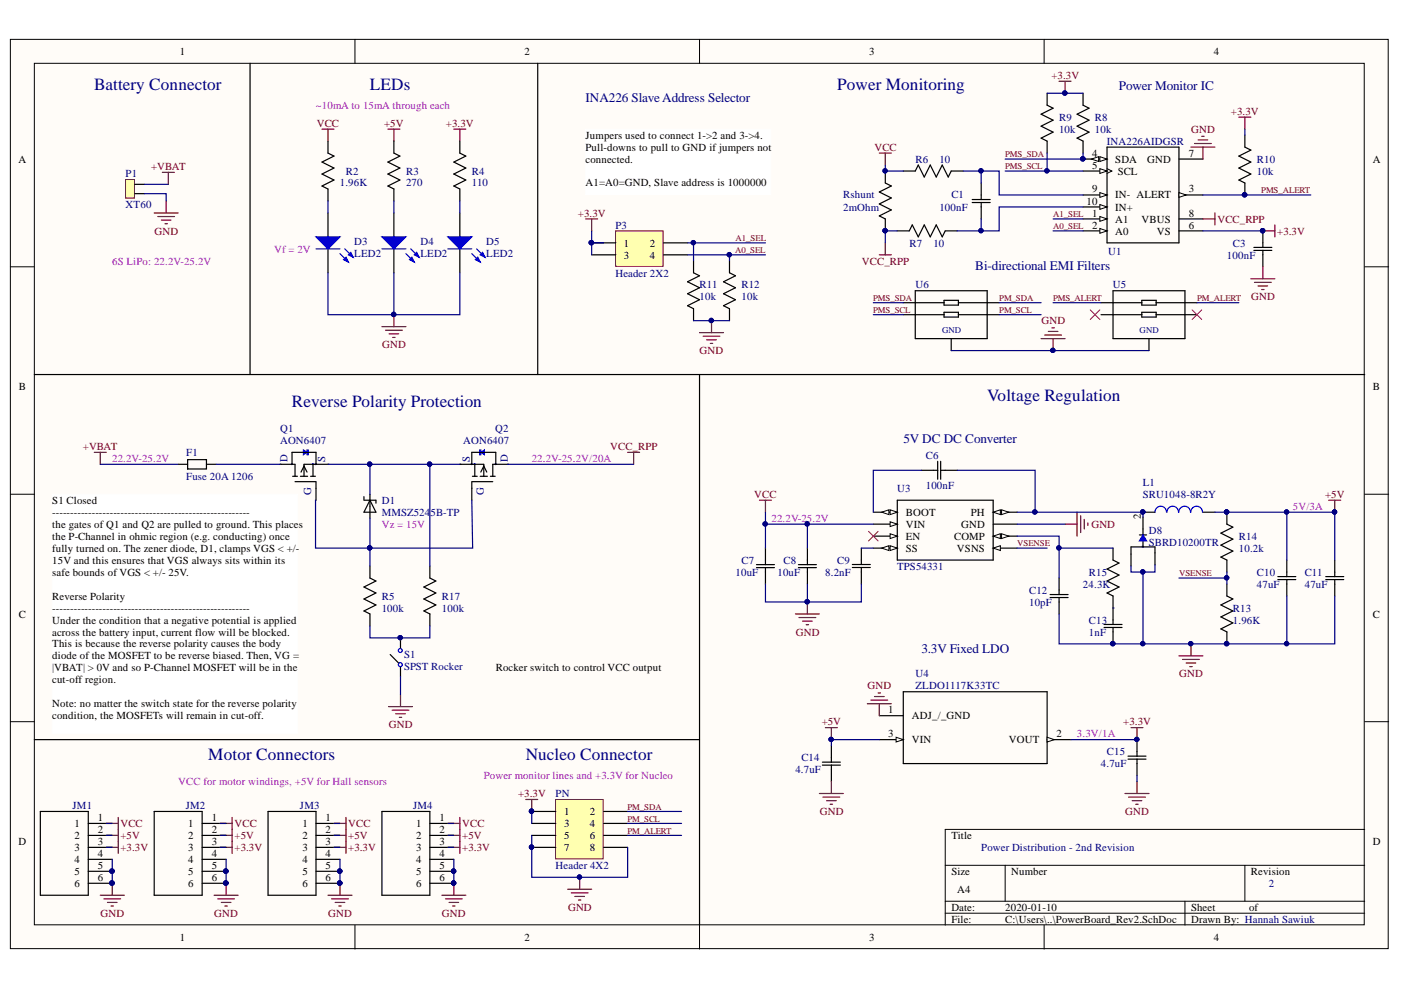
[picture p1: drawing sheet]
<svg xmlns="http://www.w3.org/2000/svg" width="297mm" height="210mm" viewBox="0 0 297 210" stroke-linecap="round" stroke-linejoin="round" font-family="sans-serif">
<defs><g id="words">
<g font-size="3.6" fill="#000080">
<text x="20" y="19">Battery Connector</text>
<text x="78.4" y="19">LEDs</text>
<text x="177.5" y="19">Power Monitoring</text>
<text x="61.9" y="86.3">Reverse Polarity Protection</text>
<text x="209.3" y="85">Voltage Regulation</text>
<text x="44.1" y="161.1">Motor Connectors</text>
<text x="111.5" y="161.1">Nucleo Connector</text>
</g>
<g font-size="2.8" fill="#000080">
<text x="124.2" y="21.7">INA226 SlaveAddress Selector</text>
<text x="237.2" y="19.2">Power Monitor IC</text>
<text x="206.8" y="57.3">Bi-directional EMI Filters</text>
<text x="191.6" y="94">5V DC DC Converter</text>
<text x="195.4" y="138.5">3.3V Fixed LDO</text>
</g>
<g font-size="2.3">
<text x="38.1" y="11.7">1</text>
<text x="111.2" y="11.7">2</text>
<text x="184.3" y="11.7">3</text>
<text x="257.4" y="11.7">4</text>
<text x="124.2" y="29.4">Jumpers used to connect 1-&gt;2 and 3-&gt;4.</text>
<text x="3.9" y="34.5">A</text>
<text x="124.2" y="31.9">Pull-downs to pull to GND if jumpers not</text>
<text x="124.2" y="34.5">connected.</text>
<text x="231.6" y="33.2">4</text>
<text x="231.6" y="35.7">5</text>
<text x="236.5" y="34.5">SDA</text>
<text x="243.2" y="34.5">GND</text>
<text x="252" y="33.2">7</text>
<text x="291.1" y="34.5">A</text>
<text x="124.2" y="39.5">A1=A0=GND, Slave address is 1000000</text>
<text x="231.6" y="40.8">9</text>
<text x="237" y="37">SCL</text>
<text x="252" y="40.8">3</text>
<text x="230.4" y="43.4">10</text>
<text x="231.6" y="46">1</text>
<text x="236.5" y="42.1">IN- ALERT</text>
<text x="236.5" y="44.7">IN+</text>
<text x="236.5" y="47.2">A1</text>
<text x="242" y="47.2">VBUS</text>
<text x="252" y="46">8</text>
<text x="132.3" y="52.3">1</text>
<text x="137.8" y="52.3">2</text>
<text x="231.6" y="48.5">2</text>
<text x="236.5" y="49.8">A0</text>
<text x="245.3" y="49.8">VS</text>
<text x="252" y="48.5">6</text>
<text x="132.3" y="54.8">3</text>
<text x="137.8" y="54.8">4</text>
<text x="4" y="82.7">B</text>
<text x="291.1" y="82.7">B</text>
<text x="11.1" y="106.9">S1 Closed</text>
<text x="11.1" y="109.4">-------------------------------------------------------</text>
<text x="11.1" y="111.9">t</text>
<text x="11.8" y="111.9">he gates of Q1 and Q2 are pulled to ground. This places</text>
<text x="192.1" y="111.9">VIN</text>
<text x="192.1" y="109.4">BOOT</text>
<text x="203.8" y="111.9">GND</text>
<text x="205.8" y="109.4">PH</text>
<text x="241.9" y="110.1" transform="rotate(-90 241.9 110.1)">2</text>
<text x="11.1" y="114.5">t</text>
<text x="11.1" y="117">fully turned on. The zener diode, D1, clamps VGS &lt; +/-</text>
<text x="11.1" y="119.5">15V and this ensures that VGS always sits within its</text>
<text x="11.8" y="114.5">he P-Channel in ohmic region (e.g. conducting) once</text>
<text x="192.1" y="117">SS</text>
<text x="192.1" y="114.5">EN</text>
<text x="202.3" y="114.5">COMP</text>
<text x="202.9" y="117">VSNS</text>
<text x="11.1" y="122.1">safe bounds of VGS &lt; +/- 25V.</text>
<text x="4" y="130.9">C</text>
<text x="11.1" y="127.1">Reverse Polarity</text>
<text x="11.1" y="129.7">-------------------------------------------------------</text>
<text x="291.1" y="130.9">C</text>
<text x="11.1" y="132.2">Under the condition that a negative potential is applied</text>
<text x="11.1" y="134.7">across the battery input, current flow will be blocked.</text>
<text x="11.1" y="137.3">This is because the reverse polarity causes the body</text>
<text x="11.1" y="139.8">diode of the MOSFET to be reverse biased. Then, VG =</text>
<text x="11.1" y="142.4">|</text>
<text x="11.5" y="142.4">VBAT| &gt; 0V and so P-Channel MOSFET will be in the</text>
<text x="105.1" y="142.4">Rocker switch to control VCC output</text>
<text x="11.1" y="144.9">cut-off region.</text>
<text x="11.1" y="150">Note: no matter the switch state for the reverse polarity</text>
<text x="11.1" y="152.5">condition, the MOSFETs will remain in cut-off.</text>
<text x="188.3" y="151.2">1</text>
<text x="193.3" y="152.5">ADJ_/_GND</text>
<text x="188.3" y="156.3">3</text>
<text x="193.3" y="157.6">VIN</text>
<text x="213.9" y="157.6">VOUT</text>
<text x="224" y="156.3">2</text>
<text x="119.6" y="172.8">1</text>
<text x="125.1" y="172.8">2</text>
<text x="3.9" y="179.2">D</text>
<text x="15.8" y="177.9">2</text>
<text x="15.8" y="175.4">1</text>
<text x="20.7" y="179.2">3</text>
<text x="20.7" y="176.7">2</text>
<text x="20.7" y="174.1">1</text>
<text x="39.9" y="177.9">2</text>
<text x="39.9" y="175.4">1</text>
<text x="44.9" y="179.2">3</text>
<text x="44.9" y="176.7">2</text>
<text x="44.9" y="174.1">1</text>
<text x="64.1" y="177.9">2</text>
<text x="64.1" y="175.4">1</text>
<text x="69" y="179.2">3</text>
<text x="69" y="176.7">2</text>
<text x="69" y="174.1">1</text>
<text x="88.2" y="177.9">2</text>
<text x="88.2" y="175.4">1</text>
<text x="93.2" y="179.2">3</text>
<text x="93.2" y="176.7">2</text>
<text x="93.2" y="174.1">1</text>
<text x="119.6" y="175.4">3</text>
<text x="119.6" y="177.9">5</text>
<text x="125.1" y="175.4">4</text>
<text x="125.1" y="177.9">6</text>
<text x="201.7" y="177.9">Title</text>
<text x="291.1" y="179.2">D</text>
<text x="15.8" y="185.5">5</text>
<text x="15.8" y="183">4</text>
<text x="15.8" y="180.5">3</text>
<text x="20.7" y="184.3">5</text>
<text x="20.7" y="181.7">4</text>
<text x="39.9" y="185.5">5</text>
<text x="39.9" y="183">4</text>
<text x="39.9" y="180.5">3</text>
<text x="44.9" y="184.3">5</text>
<text x="44.9" y="181.7">4</text>
<text x="64.1" y="185.5">5</text>
<text x="64.1" y="183">4</text>
<text x="64.1" y="180.5">3</text>
<text x="69" y="184.3">5</text>
<text x="69" y="181.7">4</text>
<text x="88.2" y="185.5">5</text>
<text x="88.2" y="183">4</text>
<text x="88.2" y="180.5">3</text>
<text x="93.2" y="184.3">5</text>
<text x="93.2" y="181.7">4</text>
<text x="119.6" y="180.5">7</text>
<text x="125.1" y="180.5">8</text>
<text x="201.7" y="185.5">Size</text>
<text x="214.4" y="185.5">Number</text>
<text x="265.2" y="185.5">Revision</text>
<text x="15.8" y="188.1">6</text>
<text x="20.7" y="186.8">6</text>
<text x="39.9" y="188.1">6</text>
<text x="44.9" y="186.8">6</text>
<text x="64.1" y="188.1">6</text>
<text x="69" y="186.8">6</text>
<text x="88.2" y="188.1">6</text>
<text x="93.2" y="186.8">6</text>
<text x="203" y="189.3">A4</text>
<text x="201.7" y="193.1">Date:</text>
<text x="201.7" y="195.7">File:</text>
<text x="213.1" y="193.1">2020-01-10</text>
<text x="213.1" y="195.7">C:\Users\..\PowerBoard_Rev2.SchDoc</text>
<text x="252.5" y="193.1">Sheet</text>
<text x="252.5" y="195.7">Drawn By: Hannah Sawiuk</text>
<text x="264.8" y="193.1">of</text>
<text x="38.1" y="199.5">1</text>
<text x="111.2" y="199.5">2</text>
<text x="184.3" y="199.5">3</text>
<text x="257.4" y="199.5">4</text>
</g>
<g font-size="2.3" fill="#800000">
<text x="222.9" y="16.7">+3.3V</text>
<text x="67.1" y="26.9">VCC</text>
<text x="81.4" y="26.9">+5V</text>
<text x="94.6" y="26.9">+3.3V</text>
<text x="252.5" y="28.1">GND</text>
<text x="261" y="24.3">+3.3V</text>
<text x="185.4" y="31.9">VCC</text>
<text x="32.1" y="36.1">+VBAT</text>
<text x="122.5" y="46">+3.3V</text>
<text x="258.1" y="47.2">VCC_RPP</text>
<text x="32.7" y="49.8">GND</text>
<text x="270.8" y="49.8">+3.3V</text>
<text x="182.8" y="56.1">VCC_RPP</text>
<text x="265.3" y="63.7">GND</text>
<text x="220.8" y="68.8">GND</text>
<text x="81" y="73.8">GND</text>
<text x="148.3" y="75.1">GND</text>
<text x="17.6" y="95.4">+VBAT</text>
<text x="129.4" y="95.4">VCC_RPP</text>
<text x="159.9" y="105.6">VCC</text>
<text x="280.9" y="105.6">+5V</text>
<text x="231.4" y="111.9">GND</text>
<text x="168.7" y="134.7">GND</text>
<text x="250" y="143.6">GND</text>
<text x="183.9" y="146.2">GND</text>
<text x="82.5" y="154.4">GND</text>
<text x="174.2" y="153.8">+5V</text>
<text x="238.2" y="153.8">+3.3V</text>
<text x="109.9" y="169">+3.3V</text>
<text x="173.8" y="172.8">GND</text>
<text x="238.6" y="172.8">GND</text>
<text x="25.5" y="175.4">VCC</text>
<text x="25.5" y="177.9">+5V</text>
<text x="49.7" y="175.4">VCC</text>
<text x="49.7" y="177.9">+5V</text>
<text x="73.8" y="175.4">VCC</text>
<text x="73.8" y="177.9">+5V</text>
<text x="98" y="175.4">VCC</text>
<text x="98" y="177.9">+5V</text>
<text x="25.5" y="180.5">+3.3V</text>
<text x="49.7" y="180.5">+3.3V</text>
<text x="73.8" y="180.5">+3.3V</text>
<text x="98" y="180.5">+3.3V</text>
<text x="21.3" y="194.4">GND</text>
<text x="45.4" y="194.4">GND</text>
<text x="69.6" y="194.4">GND</text>
<text x="93.7" y="194.4">GND</text>
<text x="120.4" y="193.1">GND</text>
</g>
<g font-size="2.3" fill="#90f">
<text x="67" y="23.1">~10mA to 15mA through each</text>
<text x="58.1" y="53.6">Vf = 2V</text>
<text x="23.8" y="56.1">6S LiPo: 22.2V-25.2V</text>
<text x="23.8" y="97.9">22.2V-25.2V</text>
<text x="112.7" y="97.9">22.2V-25.2V/20A</text>
<text x="80.9" y="111.9">Vz = 15V</text>
<text x="163.6" y="110.7">22.2V-25.2V</text>
<text x="274.1" y="108.1">5V/3A</text>
<text x="228.3" y="156.3">3.3V/1A</text>
<text x="37.8" y="166.5">VCC for motor windings, +5V for Hall sensors</text>
<text x="102.6" y="165.2">Power monitor lines and +3.3V for Nucleo</text>
</g>
<g font-size="2.3" fill="#000080">
<text x="224.5" y="25.6">R9</text>
<text x="224.5" y="28.1">10k</text>
<text x="232.1" y="25.6">R8</text>
<text x="232.1" y="28.1">10k</text>
<text x="194.1" y="34.5">R6</text>
<text x="199.2" y="34.5">10</text>
<text x="234.7" y="30.7">INA226AIDGSR</text>
<text x="266.5" y="34.5">R10</text>
<text x="26.6" y="37.6">P1</text>
<text x="72.1" y="39.5">1.96K</text>
<text x="73.3" y="37">R2</text>
<text x="86.1" y="37">R3</text>
<text x="86.1" y="39.5">270</text>
<text x="100" y="37">R4</text>
<text x="100" y="39.5">110</text>
<text x="266.5" y="37">10k</text>
<text x="26.6" y="44.1">XT60</text>
<text x="178.8" y="42.1">Rshunt</text>
<text x="178.8" y="44.7">2mOhm</text>
<text x="199.2" y="44.7">100nF</text>
<text x="201.7" y="42.1">C1</text>
<text x="75.1" y="52">D3</text>
<text x="89.1" y="52">D4</text>
<text x="103.1" y="52">D5</text>
<text x="130.5" y="48.5">P3</text>
<text x="192.8" y="52.3">R7</text>
<text x="197.9" y="52.3">10</text>
<text x="261.4" y="52.3">C3</text>
<text x="75.1" y="54.6">LED2</text>
<text x="89.1" y="54.6">LED2</text>
<text x="103.1" y="54.6">LED2</text>
<text x="130.5" y="58.6">Header 2X2</text>
<text x="234.9" y="54.1">U1</text>
<text x="260.1" y="54.8">100nF</text>
<text x="148.3" y="61.2">R11</text>
<text x="148.3" y="63.7">10k</text>
<text x="157.2" y="61.2">R12</text>
<text x="157.2" y="63.7">10k</text>
<text x="194.1" y="61.2">U6</text>
<text x="236" y="61.2">U5</text>
<text x="59.4" y="91.6">Q1</text>
<text x="59.4" y="94.1">AON6407</text>
<text x="98.2" y="94.1">AON6407</text>
<text x="105" y="91.6">Q2</text>
<text x="39.5" y="96.7">F1</text>
<text x="39.5" y="101.7">Fuse 20A 1206</text>
<text x="61" y="98" transform="rotate(-90 61 98)">D</text>
<text x="68.9" y="98" transform="rotate(-90 68.9 98)">S</text>
<text x="99.6" y="98" transform="rotate(-90 99.6 98)">S</text>
<text x="107.7" y="98" transform="rotate(-90 107.7 98)">D</text>
<text x="196.3" y="97.2">C6</text>
<text x="66" y="105" transform="rotate(-90 66 105)">G</text>
<text x="80.9" y="106.9">D1</text>
<text x="102.6" y="105" transform="rotate(-90 102.6 105)">G</text>
<text x="190.2" y="104.3">U3</text>
<text x="196.3" y="103.7">100nF</text>
<text x="242.3" y="103">L1</text>
<text x="242.3" y="105.6">SRU1048-8R2Y</text>
<text x="80.9" y="109.4">MMSZ524</text>
<text x="91.3" y="109.4">5B-TP</text>
<text x="243.6" y="113.2">D8</text>
<text x="157.2" y="119.5">C7</text>
<text x="166.1" y="119.5">C8</text>
<text x="177.5" y="119.5">C9</text>
<text x="243.6" y="115.7">SBRD10200TR</text>
<text x="262.7" y="114.5">R14</text>
<text x="262.7" y="117">10.2k</text>
<text x="155.9" y="122.1">10uF</text>
<text x="164.8" y="122.1">10uF</text>
<text x="175" y="122.1">8.2nF</text>
<text x="190.2" y="120.8">TPS54331</text>
<text x="218.2" y="125.9">C12</text>
<text x="229.6" y="124.6">24.3K</text>
<text x="230.9" y="122.1">R15</text>
<text x="266.5" y="122.1">C10</text>
<text x="266.5" y="124.6">47uF</text>
<text x="276.6" y="122.1">C11</text>
<text x="276.6" y="124.6">47uF</text>
<text x="80.9" y="127.1">R5</text>
<text x="80.9" y="129.7">100k</text>
<text x="93.7" y="127.1">R17</text>
<text x="93.7" y="129.7">100k</text>
<text x="218.2" y="128.4">10pF</text>
<text x="261.4" y="129.7">R13</text>
<text x="230.9" y="132.2">C13</text>
<text x="230.9" y="134.7">1nF</text>
<text x="261.4" y="132.2">1.96K</text>
<text x="85.7" y="139.6">S1</text>
<text x="85.7" y="142.1">SPST Rocker</text>
<text x="194.1" y="143.6">U4</text>
<text x="194.1" y="146.2">ZLDO1117K33TC</text>
<text x="169.9" y="161.4">C14</text>
<text x="234.7" y="160.1">C15</text>
<text x="168.6" y="164">4.7uF</text>
<text x="233.4" y="162.6">4.7uF</text>
<text x="15.4" y="171.6">JM1</text>
<text x="39.4" y="171.6">JM2</text>
<text x="63.6" y="171.6">JM3</text>
<text x="87.6" y="171.6">JM4</text>
<text x="117.8" y="169">PN</text>
<text x="117.8" y="184.3">Header 4X2</text>
<text x="208" y="180.5">Power Distribution - 2nd Revision</text>
<text x="269" y="188.1">2</text>
</g>
<g font-size="1.9" fill="#800000">
<text x="213.1" y="35.9">PMS_SCL</text>
<text x="213.1" y="33.4">PMS_SDA</text>
<text x="267.4" y="41">PMS_ALERT</text>
<text x="223.3" y="46">A1_SEL</text>
<text x="155.9" y="53.6">A0_SEL</text>
<text x="155.9" y="51.1">A1_SEL</text>
<text x="223.3" y="48.6">A0_SEL</text>
<text x="185.1" y="63.8">PMS_SDA</text>
<text x="211.9" y="63.8">PM_SDA</text>
<text x="223.3" y="63.8">PMS_ALERT</text>
<text x="253.8" y="63.8">PM_ALERT</text>
<text x="185.1" y="66.3">PMS_SCL</text>
<text x="211.9" y="66.3">PM_SCL</text>
<text x="215.7" y="115.8">VSENSE</text>
<text x="250" y="122.2">VSENSE</text>
<text x="133" y="171.7">PM_SDA</text>
<text x="133" y="174.2">PM_SCL</text>
<text x="133" y="176.7">PM_ALERT</text>
</g>
<g font-size="1.9" fill="#000080">
<text x="199.8" y="70.6">GND</text>
<text x="241.6" y="70.6">GND</text>
</g>
</g></defs>
<g fill="#fffcf8" stroke="#000" stroke-width=".21">
<path d="M2.2 8.3h292.1v192.8h-292.1z"/>
<path d="M7.3 13.4h281.9v182.7h-281.9z"/>
</g>
<g fill="none" stroke="#000" stroke-width=".21">
<path d="M75.3 8.3v5.1M148.3 8.3v5.1M221.4 8.3v5.1M2.2 56.6h5.1M289.3 56.6h5.1M2.2 104.8h5.1M289.3 104.8h5.1M2.2 153h5.1M289.3 153h5.1M289.3 175.9h-88.9v20.3M75.3 196.2v5M148.3 196.2v5"/>
<path d="M200.4 183.5h88.9M200.4 191.1h88.9M200.4 193.6h88.9M213.1 183.5v7.6M221.4 196.2v5M251.2 191.1v5.1M263.9 183.5v7.6"/>
</g>
<path d="M69.5 45.1v5.1M69.5 52.8v5M78.4 120v2.6l1.3 .6-2.5 1.3 2.5 1.2-2.5 1.3 2.5 1.3-2.5 1.2 1.2 .7v2.5M82.7 138.8l1.8 1.8M84.9 135.4v2M91.1 120v2.6l1.3 .6-2.5 1.3 2.5 1.2-2.5 1.3 2.5 1.3-2.5 1.2 1.2 .7v2.5M84.9 141.5v2" fill="none" stroke="#000" stroke-width=".25"/>
<g fill="none" stroke="#00f" stroke-width=".25">
<circle cx="84.9" cy="137.9" r=".42"/>
<circle cx="84.9" cy="140.9" r=".42"/>
</g>
<path d="M67 50.2h5.1l-2.6 2.6z" fill="#00f"/>
<path d="M67 50.2h5.1l-2.6 2.6zM72.1 53.8l1.8 1.8M73.1 52.8l1.8 1.7" fill="none" stroke="#00f" stroke-width=".25"/>
<path d="M72.8 55l.6-.5 .5 1.1z" fill="#00f"/>
<path d="M72.8 55l.6-.5 .5 1.1z" fill="none" stroke="#00f" stroke-width=".25"/>
<path d="M73.9 54l.5-.5 .5 1z" fill="#00f"/>
<path d="M67 52.8h5.1M73.9 54l.5-.5 .5 1z" fill="none" stroke="#00f" stroke-width=".25"/>
<path d="M26.6 38.1h1.9v3.9h-1.9z" fill="#ffffb0" stroke="#800000" stroke-width=".21"/>
<path d="M28.6 39.1h2M234.7 31.2h15.3v20.3h-15.3zM250 33.7h5M28.6 41.1h2M250 41.3h5" fill="none" stroke="#000" stroke-width=".25"/>
<path d="M34.4 36.5h2.6M35.7 36.5v2.6M32.7 45.1h5.1M33.5 45.9h3.5M34.2 46.7h2.1M35 47.4h.5M35.2 42.6v2.5M20 95.9h2.5M21.3 95.9v2.5M133.1 95.9h2.5M134.3 95.9v2.5" fill="none" stroke="#800000" stroke-width=".25"/>
<path d="M250 40.8l1.5 .5-1.5 .5z" fill="#fffcf8"/>
<path d="M250 40.8l1.5 .5-1.5 .5z" fill="none" stroke="#000" stroke-width=".21"/>
<path d="M229.6 33.7h5.1M250 46.4h5M250 49h5" fill="none" stroke="#000" stroke-width=".25"/>
<path d="M233.2 33.2l1.5 .5-1.5 .5z" fill="#fffcf8"/>
<path d="M233.2 33.2l1.5 .5-1.5 .5z" fill="none" stroke="#000" stroke-width=".21"/>
<path d="M231.4 33.7l1.5-.5v1z" fill="#fffcf8"/>
<path d="M231.4 33.7l1.5-.5v1zM234.7 35.8l1 .5-1 .5" fill="none" stroke="#000" stroke-width=".21"/>
<circle cx="229.6" cy="33.7" r=".46" fill="#000080" stroke="#000080" stroke-width=".21"/>
<path d="M229.6 36.3h5.1" fill="none" stroke="#000" stroke-width=".25"/>
<path d="M233.2 35.8l1.5 .5-1.5 .5z" fill="#fffcf8"/>
<path d="M233.2 35.8l1.5 .5-1.5 .5z" fill="none" stroke="#000" stroke-width=".21"/>
<path d="M229.6 41.3h5.1" fill="none" stroke="#000" stroke-width=".25"/>
<path d="M233.2 40.8l1.5 .5-1.5 .5z" fill="#fffcf8"/>
<path d="M233.2 40.8l1.5 .5-1.5 .5z" fill="none" stroke="#000" stroke-width=".21"/>
<path d="M229.6 43.9h5.1" fill="none" stroke="#000" stroke-width=".25"/>
<path d="M233.2 43.4l1.5 .5-1.5 .5z" fill="#fffcf8"/>
<path d="M233.2 43.4l1.5 .5-1.5 .5z" fill="none" stroke="#000" stroke-width=".21"/>
<path d="M229.6 46.4h5.1" fill="none" stroke="#000" stroke-width=".25"/>
<path d="M233.2 45.9l1.5 .5-1.5 .5z" fill="#fffcf8"/>
<path d="M233.2 45.9l1.5 .5-1.5 .5z" fill="none" stroke="#000" stroke-width=".21"/>
<path d="M229.6 49h5.1" fill="none" stroke="#000" stroke-width=".25"/>
<path d="M233.2 48.4l1.5 .6-1.5 .5z" fill="#fffcf8"/>
<path d="M233.2 48.4l1.5 .6-1.5 .5z" fill="none" stroke="#000" stroke-width=".21"/>
<g fill="#000080" stroke="#000080" stroke-width=".21">
<circle cx="229.6" cy="33.7" r=".46"/>
<circle cx="83.5" cy="66.7" r=".46"/>
</g>
<path d="M68.3 27.4h2.5M69.5 27.4v2.5M81 69.3h5.1M81.7 70h3.6M82.5 70.8h2M83.3 71.5h.5M83.5 66.7v2.6M161 106.1h2.6M162.3 106.1v2.5" fill="none" stroke="#800000" stroke-width=".25"/>
<path d="M11.1 104.8h52v50.7h-52z" fill="#fff" stroke="#fff" stroke-width=".21"/>
<path d="M83.5 45.1v5.1M83.5 52.8v5M77.2 105.3v.6M77.2 106.1h2.5v.6M78.4 106.1l1.3 2.5h-2.5zM78.4 104.8v5.1" fill="none" stroke="#000" stroke-width=".25"/>
<path d="M81 50.2h5.1l-2.6 2.6z" fill="#00f"/>
<path d="M81 50.2h5.1l-2.6 2.6zM86.1 53.8l1.7 1.8M87.1 52.8l1.8 1.7" fill="none" stroke="#00f" stroke-width=".25"/>
<path d="M86.8 55l.5-.5 .5 1.1z" fill="#00f"/>
<path d="M86.8 55l.5-.5 .5 1.1z" fill="none" stroke="#00f" stroke-width=".25"/>
<path d="M87.8 54l.5-.5 .6 1z" fill="#00f"/>
<path d="M81 52.8h5.1M87.8 54l.5-.5 .6 1z" fill="none" stroke="#00f" stroke-width=".25"/>
<g fill="none" stroke="#800000" stroke-width=".25">
<path d="M82.2 27.4h2.6M83.5 27.4v2.5M186.4 32.5h2.6M187.7 32.5v2.5M252.5 31.2h5.1M253.3 30.4h3.5M254 29.7h2.1M254.8 28.9h.5M255 31.2v2.5M186.4 54h2.6M187.7 51.5v2.5M255 46.4h2.6"/>
<path d="M257.6 45.1v2.6"/>
</g>
<path d="M222 19.8v2.5l1.3 .6-2.6 1.3 2.6 1.3-2.6 1.2 2.6 1.3-2.6 1.3 1.3 .6v2.6M229.6 19.8v2.5l1.3 .6-2.5 1.3 2.5 1.3-2.5 1.2 2.5 1.3-2.5 1.3 1.2 .6v2.6M191.5 36.3h2.6l.6-1.3 1.3 2.5 1.2-2.5 1.3 2.5 1.3-2.5 1.2 2.5 .7-1.2h2.5M208 38.8v3.5M263.9 28.7v2.5l1.3 .6-2.5 1.3 2.5 1.3-2.5 1.2 2.5 1.3-2.5 1.3 1.2 .6v2.5M190.2 49h2.6l.6-1.3 1.3 2.5 1.3-2.5 1.2 2.5 1.3-2.5 1.3 2.5 .6-1.2h2.5M206.1 42.3h3.8M206.1 42.9h3.8M208 42.9v3.5" fill="none" stroke="#000" stroke-width=".25"/>
<circle cx="263.9" cy="41.3" r=".46" fill="#000080" stroke="#000080" stroke-width=".21"/>
<path d="M124.1 27.4h39.4v13.8h-39.4z" fill="#fff" stroke="#fff" stroke-width=".21"/>
<path d="M64.3 95.4l.8 .5-.8 .5z" fill="#00f"/>
<path d="M64.3 95.4l.8 .5-.8 .5z" fill="none" stroke="#00f" stroke-width=".25"/>
<path d="M65.1 95.4h.2v1h-.2z" fill-rule="evenodd" fill="#00f"/>
<g fill="none" stroke="#00f" stroke-width=".25">
<path d="M61.8 98.3l.1 .2zM65.1 95.4h.2v1h-.2zM66.3 98.3l.1 .2z"/>
<circle cx="66.9" cy="98.4" r=".09"/>
</g>
<path d="M59.4 98.4h.1M59.4 98.4h3.2v2.6M61.9 98.4v-2.5h5.1v2.5M66.4 98.4v2.6M69.5 98.4h.1M69.5 98.4h-5v2.6M62 101h1.1M62.6 102.1h4.4M63.7 101h1.5M63.8 100.1l.7-1.3 .6 1.3M65.9 101h1M67 102.2v3.9" fill="none" stroke="#000" stroke-width=".25"/>
<path d="M101.9 95.9l.8-.5v1z" fill="#00f"/>
<path d="M101.9 95.9l.8-.5v1z" fill="none" stroke="#00f" stroke-width=".25"/>
<path d="M101.7 95.4h.2v1h-.2z" fill-rule="evenodd" fill="#00f"/>
<g fill="none" stroke="#00f" stroke-width=".25">
<path d="M99.9 98.3l.1 .2zM101.7 95.4h.2v1h-.2z"/>
<circle cx="100.6" cy="98.4" r=".09"/>
<circle cx="105.1" cy="98.4" r=".09"/>
</g>
<path d="M97.5 98.4h.1M97.5 98.4h5.1v2.6M100 98.4v-2.5h5.1v2.5M100.7 98.4v2.6M107.7 98.4h.1M107.7 98.4h-3.2v2.6M100 102.2v3.9M100 102.1h4.5M100.2 101h1M101.8 101h1.5M101.9 100.1l.7-1.3 .6 1.3M104 101h1" fill="none" stroke="#000" stroke-width=".25"/>
<path d="M130.5 49h10.1v7.5h-10.1z" fill="#ffffb0" stroke="#800000" stroke-width=".21"/>
<path d="M187.7 36.3v2.5l1.3 .6-2.6 1.3 2.6 1.3-2.6 1.2 2.6 1.3-2.6 1.3 1.3 .6v2.6M125.4 51.5h5.1M125.4 54h5.1M140.7 51.5h5.1M140.7 54h5.1M147 55.3v2.5l1.3 .7-2.5 1.2 2.5 1.3-2.5 1.3 2.5 1.2-2.5 1.3 1.2 .7v2.5M154.7 55.3v2.5l1.2 .7-2.5 1.2 2.5 1.3-2.5 1.3 2.5 1.2-2.5 1.3 1.3 .7v2.5M37.8 98.4h2M39.8 97.5h4v1.9h-4zM43.8 98.4h2M190.2 106.1h20.4v12.6h-20.4zM210.6 116.2h5.1" fill="none" stroke="#000" stroke-width=".25"/>
<g fill="#000080" stroke="#000080" stroke-width=".21">
<circle cx="125.4" cy="51.4" r=".46"/>
<circle cx="150.8" cy="68" r=".46"/>
<circle cx="187.7" cy="48.9" r=".46"/>
</g>
<path d="M124.2 46.4h2.5M125.4 46.4v2.6M148.3 70.5h5.1M149.1 71.3h3.5M149.8 72.1h2.1M150.6 72.8h.5M150.9 68v2.5" fill="none" stroke="#800000" stroke-width=".25"/>
<path d="M210.6 116.2l1.5-.5v1z" fill="#fffcf8"/>
<path d="M210.6 116.2l1.5-.5v1z" fill="none" stroke="#000" stroke-width=".21"/>
<path d="M210.6 113.7h5.1" fill="none" stroke="#000" stroke-width=".25"/>
<path d="M210.6 113.7l1.5-.5v1z" fill="#fffcf8"/>
<path d="M210.6 113.7l1.5-.5v1z" fill="none" stroke="#000" stroke-width=".21"/>
<path d="M212.4 113.2l1.5 .5-1.5 .5z" fill="#fffcf8"/>
<path d="M212.4 113.2l1.5 .5-1.5 .5z" fill="none" stroke="#000" stroke-width=".21"/>
<path d="M210.6 111.1h5.1M210.6 108.6h5.1" fill="none" stroke="#000" stroke-width=".25"/>
<path d="M210.6 108.6l1.5-.5v1z" fill="#fffcf8"/>
<path d="M210.6 108.6l1.5-.5v1z" fill="none" stroke="#000" stroke-width=".21"/>
<path d="M212.4 108.1l1.5 .5-1.5 .5z" fill="#fffcf8"/>
<path d="M212.4 108.1l1.5 .5-1.5 .5z" fill="none" stroke="#000" stroke-width=".21"/>
<path d="M185.2 116.2h5" fill="none" stroke="#000" stroke-width=".25"/>
<path d="M188.7 115.7l1.5 .5-1.5 .5z" fill="#fffcf8"/>
<path d="M188.7 115.7l1.5 .5-1.5 .5z" fill="none" stroke="#000" stroke-width=".21"/>
<path d="M186.9 116.2l1.6-.5v1z" fill="#fffcf8"/>
<path d="M186.9 116.2l1.6-.5v1z" fill="none" stroke="#000" stroke-width=".21"/>
<path d="M185.2 113.7h5" fill="none" stroke="#000" stroke-width=".25"/>
<path d="M188.7 113.2l1.5 .5-1.5 .5z" fill="#fffcf8"/>
<path d="M188.7 113.2l1.5 .5-1.5 .5z" fill="none" stroke="#000" stroke-width=".21"/>
<path d="M185.2 111.1h5" fill="none" stroke="#000" stroke-width=".25"/>
<path d="M188.7 110.6l1.5 .5-1.5 .5z" fill="#fffcf8"/>
<path d="M188.7 110.6l1.5 .5-1.5 .5z" fill="none" stroke="#000" stroke-width=".21"/>
<path d="M185.2 108.6h5" fill="none" stroke="#000" stroke-width=".25"/>
<path d="M188.7 108.1l1.5 .5-1.5 .5z" fill="#fffcf8"/>
<path d="M188.7 108.1l1.5 .5-1.5 .5z" fill="none" stroke="#000" stroke-width=".21"/>
<path d="M186.9 108.6l1.6-.5v1z" fill="#fffcf8"/>
<path d="M186.9 108.6l1.6-.5v1z" fill="none" stroke="#000" stroke-width=".21"/>
<path d="M195.3 99.7h3.5M198.8 97.8v3.8M199.4 99.7h3.5M199.4 97.8v3.8M241.6 113.4h1.5M242.3 108.6h2.6M242.3 112.2v1.2M242.3 114.7v1.3M244.9 117.2v-1.2h-5.1v1.5M255 108.6h2.6" fill="none" stroke="#000" stroke-width=".25"/>
<g fill="none" stroke="#00f" stroke-width=".25">
<path d="M247.3 108.6a1.22 1.22 0 0 0-1.2-1.3 1.22 1.22 0 0 0-1.2 1.3M249.9 108.6a1.22 1.22 0 0 0-1.3-1.3 1.22 1.22 0 0 0-1.2 1.3M252.4 108.6a1.23 1.23 0 0 0-1.2-1.3 1.23 1.23 0 0 0-1.3 1.3M254.9 108.6a1.23 1.23 0 0 0-1.2-1.3 1.23 1.23 0 0 0-1.2 1.3"/>
<circle cx="242.3" cy="115.9" r=".11"/>
</g>
<circle cx="242.3" cy="108.5" r=".46" fill="#000080" stroke="#000080" stroke-width=".21"/>
<path d="M242.3 113.4l.8 1.3h-1.5z" fill="#00f"/>
<path d="M242.3 113.4l.8 1.3h-1.5z" fill="none" stroke="#00f" stroke-width=".25"/>
<g fill="none" stroke="#000" stroke-width=".25">
<path d="M97.5 45.1v5.1M97.5 52.8v5M7.3 79.4h141M160.4 119.7h3.8M162.3 116.2v3.5M169.3 119.7h3.8M171.2 116.2v3.5M180.7 119.7h3.8M182.6 116.2v3.5M239.8 117.5v2.5M242.3 109.6v2.6M244.9 117.2v2.6"/>
<path d="M260.1 108.6v2.5l1.3 .7-2.5 1.2 2.5 1.3-2.5 1.3 2.5 1.2-2.5 1.3 1.2 .6v2.6M272.8 118.7v3.6M283 118.7v3.6M160.4 120.3h3.8M162.3 120.3v3.5M169.3 120.3h3.8M171.2 120.3v3.5M180.7 120.3h3.8M182.6 120.3v3.5M260.1 123.8v2.6l1.3 .6-2.5 1.3 2.5 1.2-2.5 1.3 2.5 1.3-2.5 1.2 1.2 .7v2.5M270.9 122.3h3.8M270.9 122.9h3.8"/>
<path d="M272.8 122.9v3.5M281.1 122.3h3.8M281.1 122.9h3.8M283 122.9v3.5"/>
</g>
<path d="M225.8 111.1h2.6M228.4 108.6v5.1M229.1 109.4v3.5M229.9 110.1v2.1M230.6 110.9v.5M281.7 106.1h2.6M283 106.1v2.5" fill="none" stroke="#800000" stroke-width=".25"/>
<g fill="#000080" stroke="#000080" stroke-width=".21">
<circle cx="260.1" cy="108.5" r=".46"/>
<circle cx="260.1" cy="136.5" r=".46"/>
<circle cx="282.9" cy="108.5" r=".46"/>
</g>
<path d="M95 50.2h5l-2.5 2.6z" fill="#00f"/>
<path d="M95 50.2h5l-2.5 2.6zM100 53.8l1.8 1.8M101 52.8l1.8 1.7" fill="none" stroke="#00f" stroke-width=".25"/>
<path d="M100.8 55l.5-.5 .5 1.1z" fill="#00f"/>
<path d="M100.8 55l.5-.5 .5 1.1z" fill="none" stroke="#00f" stroke-width=".25"/>
<path d="M101.8 54l.5-.5 .5 1z" fill="#00f"/>
<path d="M95 52.8h5M101.8 54l.5-.5 .5 1z" fill="none" stroke="#00f" stroke-width=".25"/>
<g fill="none" stroke="#800000" stroke-width=".25">
<path d="M96.2 27.4h2.6M97.5 27.4v2.5M168.6 130.2h5.1M169.4 130.9h3.6M170.2 131.7h2M170.9 132.5h.5M171.2 127.6v2.6M250 139.1h5M250.7 139.8h3.6M252.5 136.5v2.6M251.5 140.6h2M252.2 141.3h.6"/>
<path d="M22.5 174.6h2.6M22.5 177.1h2.6M25.1 173.3v5.1M21.3 189.8h5M22 190.6h3.6M22.8 191.3h2M23.5 192.1h.6M23.8 187.3v2.5"/>
</g>
<g fill="none" stroke="#000" stroke-width=".25">
<path d="M114 13.4v66M289.3 79.4h-141v116.8M236 116.2v2.5l1.3 .7-2.6 1.3 2.6 1.2-2.6 1.3 2.6 1.3-2.6 1.2 1.3 .7v6M222.6 126.1h3.9M222.6 126.7h3.9M224.5 122.6v3.5M224.5 126.7v3.5M234.1 132.4h3.8M234.1 133h3.8M236 133v3.5M7.3 156.8h141M191.5 146.7h30.5v15.2h-30.5z"/>
<path d="M222 156.8h5.1M8.6 172h10.1v17.8h-10.1zM18.7 179.7h5.1M18.7 177.1h5.1M18.7 174.6h5.1M18.7 187.3h5.1M18.7 184.7h5.1M18.7 182.2h5.1"/>
</g>
<g fill="#000080" stroke="#000080" stroke-width=".21">
<circle cx="235.9" cy="136.5" r=".46"/>
<circle cx="171.1" cy="127.6" r=".46"/>
<circle cx="252.4" cy="136.5" r=".46"/>
<circle cx="23.7" cy="187.2" r=".46"/>
<circle cx="23.7" cy="184.7" r=".47"/>
</g>
<path d="M222 156.3l1.5 .5-1.5 .5z" fill="#fffcf8"/>
<path d="M222 156.3l1.5 .5-1.5 .5z" fill="none" stroke="#000" stroke-width=".21"/>
<path d="M186.4 156.8h5.1" fill="none" stroke="#000" stroke-width=".25"/>
<path d="M190 156.3l1.5 .5-1.5 .5z" fill="#fffcf8"/>
<path d="M190 156.3l1.5 .5-1.5 .5z" fill="none" stroke="#000" stroke-width=".21"/>
<g fill="none" stroke="#000" stroke-width=".25">
<path d="M191.5 66.7h8.7M191.5 64.2h8.7M194.1 61.6h15.2v10.2h-15.2zM200.2 66.2h3v1h-3zM200.2 63.7h3v1h-3zM201.7 71.8v2.5M203.2 66.7h8.6M203.2 64.2h8.6M233.4 66.7h8.7M233.4 64.2h8.7M236 61.6h15.2v10.2h-15.2zM242.1 63.7h3v1h-3z"/>
<path d="M242.1 66.2h3v1h-3zM243.6 71.8v2.5M245.1 66.7h8.7M245.1 64.2h8.7M176.3 158.1v3.5M186.4 151.7h5.1M241.1 156.8v3.5M174.4 161.6h3.8M174.4 162.2h3.8M176.3 162.2v3.5M239.2 160.3h3.8M239.2 161h3.8"/>
<path d="M241.1 161v3.4"/>
</g>
<g fill="none" stroke="#800000" stroke-width=".25">
<path d="M175 154.3h2.5M176.3 154.3v2.5M239.8 154.3h2.5M241.1 154.3v2.5M111.5 169.5h2.5M112.7 169.5v2.5M173.7 168.2h5.1M174.5 169h3.5M175.2 169.8h2.1M176 170.5h.5M176.3 165.7v2.5M238.5 168.2h5.1"/>
<path d="M239.3 169h3.5M240 169.8h2.1M240.8 170.5h.5M241.1 165.7v2.5M120.4 188.5h5M121.1 189.3h3.6M121.9 190.1h2M122.6 190.8h.6M122.9 186v2.5"/>
</g>
<g fill="#000080" stroke="#000080" stroke-width=".21">
<circle cx="176.2" cy="156.8" r=".46"/>
<circle cx="241" cy="156.8" r=".46"/>
<circle cx="112.7" cy="172" r=".46"/>
<circle cx="122.9" cy="186" r=".46"/>
</g>
<path d="M117.8 169.5h10.1v12.6h-10.1z" fill="#ffffb0" stroke="#800000" stroke-width=".21"/>
<g fill="none" stroke="#000" stroke-width=".25">
<path d="M53 13.4v66M69.5 29.9v2.6l1.3 .6-2.5 1.3 2.5 1.2-2.5 1.3 2.5 1.3-2.5 1.2 1.2 .7v2.5M83.5 29.9v2.6l1.3 .6-2.6 1.3 2.6 1.2-2.6 1.3 2.6 1.3-2.6 1.2 1.3 .7v2.5M97.5 29.9v2.6l1.3 .6-2.6 1.3 2.6 1.2-2.6 1.3 2.6 1.3-2.6 1.2 1.3 .7v2.5M265.8 52.5h3.9M265.8 53.1h3.9M267.7 49v3.5M267.7 53.1v3.5M32.7 172h10.2v17.8h-10.2zM42.9 174.6h5M42.9 177.1h5M42.9 179.7h5"/>
<path d="M56.8 172h10.2v17.8h-10.2zM67 174.6h5.1M67 177.1h5.1M67 179.7h5.1M81 172h10.1v17.8h-10.1zM91.1 174.6h5.1M91.1 177.1h5.1M91.1 179.7h5.1M112.7 172h5.1M112.7 174.6h5.1M112.7 177.1h5.1M112.7 179.7h5.1"/>
<path d="M128 172h5.1M128 174.6h5.1M128 177.1h5.1M128 179.7h5.1M42.9 187.3h5M42.9 184.7h5M42.9 182.2h5M67 187.3h5.1M67 184.7h5.1M67 182.2h5.1M91.1 187.3h5.1M91.1 184.7h5.1"/>
<path d="M91.1 182.2h5.1"/>
</g>
<g fill="#000080" stroke="#000080" stroke-width=".21">
<circle cx="112.7" cy="172" r=".46"/>
<circle cx="112.7" cy="179.6" r=".46"/>
<circle cx="267.7" cy="48.9" r=".46"/>
<circle cx="223.2" cy="74.3" r=".46"/>
<circle cx="47.9" cy="187.2" r=".46"/>
<circle cx="47.9" cy="184.7" r=".47"/>
<circle cx="72" cy="187.2" r=".46"/>
<circle cx="72" cy="184.7" r=".46"/>
<circle cx="96.2" cy="187.2" r=".46"/>
<circle cx="96.2" cy="184.7" r=".46"/>
<circle cx="78.4" cy="116.2" r=".46"/>
<circle cx="78.4" cy="98.4" r=".47"/>
<circle cx="208" cy="48.9" r=".46"/>
<circle cx="162.2" cy="111.1" r=".46"/>
<circle cx="208" cy="36.2" r=".46"/>
<circle cx="187.7" cy="48.9" r=".46"/>
<circle cx="229.6" cy="33.7" r=".46"/>
<circle cx="222" cy="36.2" r=".46"/>
<circle cx="147" cy="51.4" r=".46"/>
<circle cx="260.1" cy="122.5" r=".46"/>
<circle cx="272.8" cy="108.5" r=".46"/>
<circle cx="282.9" cy="108.5" r=".46"/>
<circle cx="272.8" cy="136.5" r=".46"/>
<circle cx="171.1" cy="111.1" r=".46"/>
<circle cx="171.1" cy="127.6" r=".46"/>
<circle cx="83.5" cy="66.7" r=".46"/>
<circle cx="219.4" cy="108.5" r=".46"/>
<circle cx="242.3" cy="108.5" r=".46"/>
<circle cx="242.3" cy="121.2" r=".46"/>
<circle cx="242.3" cy="136.5" r=".46"/>
<circle cx="252.4" cy="136.5" r=".46"/>
<circle cx="260.1" cy="136.5" r=".46"/>
<circle cx="224.5" cy="116.2" r=".46"/>
<circle cx="235.9" cy="136.5" r=".46"/>
<circle cx="260.1" cy="108.5" r=".46"/>
<circle cx="91.1" cy="98.4" r=".47"/>
<circle cx="84.9" cy="135.2" r=".46"/>
<circle cx="176.2" cy="156.8" r=".46"/>
<circle cx="241" cy="156.8" r=".46"/>
<circle cx="125.4" cy="51.4" r=".46"/>
<circle cx="150.8" cy="68" r=".46"/>
<circle cx="122.9" cy="186" r=".46"/>
<circle cx="225.8" cy="19.7" r=".47"/>
<circle cx="263.9" cy="41.3" r=".46"/>
<circle cx="23.7" cy="184.7" r=".47"/>
<circle cx="23.7" cy="187.2" r=".46"/>
<circle cx="187.7" cy="36.2" r=".46"/>
<circle cx="154.6" cy="54" r=".46"/>
</g>
<g fill="none" stroke="#800000" stroke-width=".25">
<path d="M224.5 17.2h2.6M225.8 17.2v2.6M262.7 24.8h2.5M263.9 24.8v2.6M265.2 59.1h5.1M266 59.9h3.5M267.7 49h2.6M267.7 56.6v2.5M270.3 47.7v2.5M220.7 71.8h5.1M221.5 71h3.6M222.3 70.3h2"/>
<path d="M223 69.5h.5M223.3 71.8v2.5M266.7 60.6h2.1M267.5 61.4h.5M82.4 149.8h5.1M83.1 150.6h3.6M83.9 151.3h2M84.7 152.1h.5M84.9 147.3v2.5M183.9 149.2h5.1M184.7 148.4h3.5M185.4 147.7h2"/>
<path d="M186.2 146.9h.5M186.4 149.2v2.5M22.5 179.7h2.6M25.1 178.4v2.5M46.7 179.7h2.5M46.7 174.6h2.5M46.7 177.1h2.5M49.2 173.3v7.6M70.8 179.7h2.6M70.8 174.6h2.6M70.8 177.1h2.6M73.4 173.3v7.6"/>
<path d="M95 179.7h2.5M95 174.6h2.5M95 177.1h2.5M97.5 173.3v7.6M45.4 189.8h5.1M46.2 190.6h3.5M46.9 191.3h2.1M47.7 192.1h.5M47.9 187.3v2.5M69.5 189.8h5.1M70.3 190.6h3.6M71.1 191.3h2"/>
<path d="M71.8 192.1h.5M72.1 187.3v2.5M93.7 189.8h5.1M94.4 190.6h3.6M95.2 191.3h2M96 192.1h.5M96.2 187.3v2.5"/>
</g>
<path d="M231.2 65.7l2 2M233.2 65.7l-2 2M252.8 65.7l2 2M254.8 65.7l-2 2M184.1 112.7l2.1 2M186.2 112.7l-2.1 2" fill="none" stroke="#f00" stroke-width=".21"/>
<g fill="none" stroke="#000080" stroke-width=".25">
<path d="M222 19.8h7.6M225.8 19.8h.1M30.6 39.1h5.1M187.7 35v1.3h3.8M204.2 36.3h3.8v2.5M208 36.3h3.8v5h17.8M213.1 36.3h16.5M222 32.5v3.8M229.6 32.5v1.2h-16.5M263.9 27.4v1.3M30.6 41.1h4.6v1.5M69.5 57.8v8.9h28v-8.9"/>
<path d="M69.5 42.6v2.5M83.5 42.6v2.5M83.5 57.8v8.9M97.5 42.6v2.5M125.4 49v5M125.4 51.5h2.6M145.8 51.5h1.2v3.8M145.8 54h16.5M147 51.5h15.3M154.7 54v1.3M190.2 49h-2.5v2.5M208 46.4v2.6h-5.1"/>
<path d="M223.3 46.4h6.3M223.3 49h6.3M229.6 43.9h-17.8v5.1h-3.8M255 41.3h22.9M255 49h12.7M147 68h7.7M185.2 64.2h6.3M185.2 66.7h6.3M201.7 74.3h41.9M211.8 64.2h8.9M211.8 66.7h8.9M223.3 64.2h10.1"/>
<path d="M253.8 64.2h8.9M21.3 98.4h16.5M45.8 98.4h13.6M69.5 98.4h28M78.4 98.4v6.4M91.1 98.4v21.6M107.7 98.4h26.6M195.3 99.7h-10.1v8.9M202.9 99.7h16.6v8.9h22.8v1M67 106.1l-.1 10.1h33.3l-.2-10.1M78.4 109.9v10.1M162.3 108.6v2.5h22.9"/>
<path d="M162.3 111.1v5.1M171.2 111.1v5.1M182.6 116.2h2.6M215.7 113.7h8.8v8.9M215.7 116.2h6.3M215.7 111.1h10.1M215.7 108.6h3.8M224.5 116.2h11.5M244.9 119.8v1.5h-5.1v-1.3M257.6 108.6h25.4v10.1M272.8 108.6v10.1M78.4 132.7v2.5h6.5v.2"/>
<path d="M91.1 132.7v2.5h-6.2M162.3 123.8v3.8h8.9v-3.8M182.6 123.8v3.8h-11.4M224.5 130.2v6.3h17.8M236 128.9h.1M242.3 121.3v15.2h40.7v-10.1M260.1 121.3v1.3h-10.1M260.1 122.6v1.2M272.8 126.4v10.1M84.9 143.5v3.8M186.4 156.8h-10.1v1.3M227.1 156.8h14"/>
<path d="M22.5 174.6h1.3M22.5 177.1h1.3M22.5 179.7h1.3M46.7 174.6h1.2M46.7 177.1h1.2M46.7 179.7h1.2M70.8 174.6h1.3M70.8 177.1h1.3M70.8 179.7h1.3M95 174.6h1.2M95 177.1h1.2M95 179.7h1.2"/>
<path d="M112.7 177.1v8.9h20.4v-6.3M112.7 172v2.6M133.1 172h11.4M133.1 174.6h11.4M133.1 177.1h11.4M241.1 164.4v1.3M23.8 182.2v5.1M47.9 182.2v5.1M72.1 182.2v5.1M96.2 182.2v5.1"/>
</g>
<use href="#words"/>
</svg>
